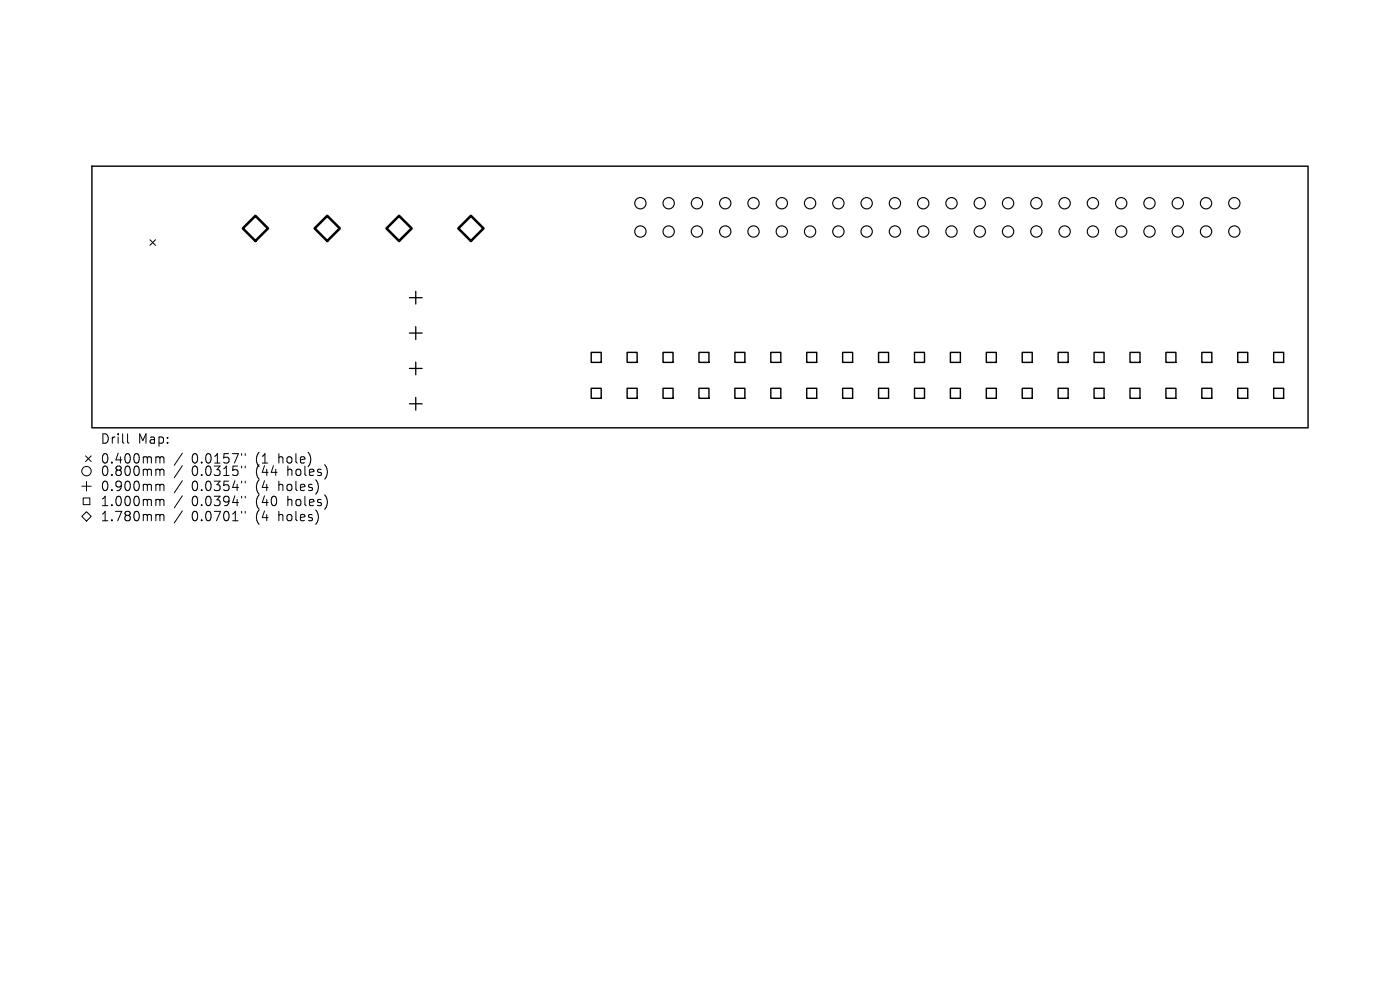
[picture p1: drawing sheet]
<svg xmlns="http://www.w3.org/2000/svg" width="297mm" height="210mm" viewBox="0 0 297 210" stroke-linecap="round" stroke-linejoin="round" font-family="sans-serif">
<defs><g id="words">
<g font-size="2.8">
<text x="21.4" y="94.4">Drill</text>
<text x="29.3" y="94.4">Map:</text>
<text x="21.4" y="98.6">0.400mm</text>
<text x="21.4" y="101.2">0.800mm</text>
<text x="40.6" y="98.6">0.0157&quot;</text>
<text x="40.6" y="101.2">0.0315&quot;</text>
<text x="54.2" y="98.6">(1</text>
<text x="54.2" y="101.2">(44</text>
<text x="59.1" y="98.6">hole)</text>
<text x="61" y="101.2">holes)</text>
<text x="21.4" y="104.4">0.900mm</text>
<text x="21.4" y="107.6">1.000mm</text>
<text x="40.6" y="104.4">0.0354&quot;</text>
<text x="40.6" y="107.6">0.0394&quot;</text>
<text x="54.2" y="104.4">(4</text>
<text x="54.2" y="107.6">(40</text>
<text x="59.1" y="104.4">holes)</text>
<text x="61" y="107.6">holes)</text>
<text x="21.4" y="110.8">1.780mm</text>
<text x="40.6" y="110.8">0.0701&quot;</text>
<text x="54.2" y="110.8">(4</text>
<text x="59.1" y="110.8">holes)</text>
</g>
</g></defs>
<g fill="none" stroke="#000" stroke-width=".3">
<path d="M19.5 35.3h258v55.5h-258zM125.4 74.8h2.1v2.1h-2.1zM133 74.8h2.2v2.1h-2.2zM140.7 74.8h2.1v2.1h-2.1zM148.3 74.8h2.1v2.1h-2.1zM155.9 74.8h2.1v2.1h-2.1zM163.5 74.8h2.1v2.1h-2.1zM171.1 74.8h2.2v2.1h-2.2zM178.8 74.8h2.1v2.1h-2.1zM186.4 74.8h2.1v2.1h-2.1zM194 74.8h2.1v2.1h-2.1zM201.6 74.8h2.1v2.1h-2.1z"/>
<path d="M209.2 74.8h2.2v2.1h-2.2zM216.9 74.8h2.1v2.1h-2.1zM224.5 74.8h2.1v2.1h-2.1zM232.1 74.8h2.1v2.1h-2.1zM239.7 74.8h2.1v2.1h-2.1zM247.3 74.8h2.2v2.1h-2.2zM255 74.8h2.1v2.1h-2.1zM262.6 74.8h2.1v2.1h-2.1zM270.2 74.8h2.1v2.1h-2.1zM125.4 82.4h2.1v2.1h-2.1zM133 82.4h2.2v2.1h-2.2zM140.7 82.4h2.1v2.1h-2.1z"/>
<path d="M148.3 82.4h2.1v2.1h-2.1zM155.9 82.4h2.1v2.1h-2.1zM163.5 82.4h2.1v2.1h-2.1zM171.1 82.4h2.2v2.1h-2.2zM178.8 82.4h2.1v2.1h-2.1zM186.4 82.4h2.1v2.1h-2.1zM194 82.4h2.1v2.1h-2.1zM201.6 82.4h2.1v2.1h-2.1zM209.2 82.4h2.2v2.1h-2.2zM216.9 82.4h2.1v2.1h-2.1zM224.5 82.4h2.1v2.1h-2.1zM232.1 82.4h2.1v2.1h-2.1z"/>
<path d="M239.7 82.4h2.1v2.1h-2.1zM247.3 82.4h2.2v2.1h-2.2zM255 82.4h2.1v2.1h-2.1zM262.6 82.4h2.1v2.1h-2.1zM270.2 82.4h2.1v2.1h-2.1z"/>
</g>
<g fill="none" stroke="#000" stroke-width=".21">
<path d="M31.8 50.9l1.2 1.2M33 50.9l-1.2 1.2M18.2 96.7l1.2 1.2M19.4 96.7l-1.2 1.2M27.1 92v1.7l.3 .3M33.6 96.9l.3 .3M33.6 99.5l.3 .3M33.9 97.2v1M33.9 99.8v1.1M33.9 97.2l.3-.3 .5 .1 .1 1.2M33.9 99.8l.3-.3 .5 .1 .1 1.3M38.7 96.1l-1.7 2.6"/>
<path d="M38.7 98.8l-1.7 2.5M51.3 96.2v.4M51.3 98.9v.3M52 96.2v.4M52 98.9v.3M69.4 99.4v1.4M17.4 109.5l1-1 1 1-1 1zM17.4 103.1h2M17.6 105.6h1.5v1.4h-1.5zM18.4 102.1v2M33.6 102.7l.3 .3M33.6 105.9l.3 .3"/>
<path d="M33.6 109.1l.3 .3M33.9 103v1.1M33.9 106.2v1.1M33.9 109.4v1.1M33.9 103l.3-.3 .5 .1 .1 1.3M33.9 106.2l.3-.3 .5 .1 .1 1.3M33.9 109.4l.3-.3 .5 .1 .1 1.3M38.7 102l-1.7 2.5M38.7 105.2l-1.7 2.5M38.7 108.4l-1.7 2.5M51.3 102.1v.3M51.3 105.3v.3"/>
<path d="M51.3 108.5v.3M52 102.1v.3M52 105.3v.3M52 108.5v.3M67.4 109v1.4M67.4 102.6v1.4M69.4 105.8v1.4"/>
<circle cx="18.4" cy="99.9" r="1"/>
</g>
<g fill="none" stroke="#000" stroke-width=".24">
<circle cx="135.9" cy="49.1" r="1.2"/>
<circle cx="135.9" cy="43.1" r="1.2"/>
<circle cx="141.9" cy="49.1" r="1.2"/>
<circle cx="141.9" cy="43.1" r="1.2"/>
<circle cx="147.9" cy="49.1" r="1.2"/>
<circle cx="147.9" cy="43.1" r="1.2"/>
<circle cx="153.9" cy="49.1" r="1.2"/>
<circle cx="153.9" cy="43.1" r="1.2"/>
<circle cx="159.9" cy="49.1" r="1.2"/>
<circle cx="159.9" cy="43.1" r="1.2"/>
<circle cx="165.9" cy="49.1" r="1.2"/>
<circle cx="165.9" cy="43.1" r="1.2"/>
<circle cx="171.9" cy="49.1" r="1.2"/>
<circle cx="171.9" cy="43.1" r="1.2"/>
<circle cx="177.9" cy="49.1" r="1.2"/>
<circle cx="177.9" cy="43.1" r="1.2"/>
<circle cx="183.9" cy="49.1" r="1.2"/>
<circle cx="183.9" cy="43.1" r="1.2"/>
<circle cx="189.9" cy="49.1" r="1.2"/>
<circle cx="189.9" cy="43.1" r="1.2"/>
<circle cx="195.9" cy="49.1" r="1.2"/>
<circle cx="195.9" cy="43.1" r="1.2"/>
<circle cx="201.9" cy="49.1" r="1.2"/>
<circle cx="201.9" cy="43.1" r="1.2"/>
<circle cx="207.9" cy="49.1" r="1.2"/>
<circle cx="207.9" cy="43.1" r="1.2"/>
<circle cx="213.9" cy="49.1" r="1.2"/>
<circle cx="213.9" cy="43.1" r="1.2"/>
<circle cx="219.9" cy="49.1" r="1.2"/>
<circle cx="219.9" cy="43.1" r="1.2"/>
<circle cx="225.9" cy="49.1" r="1.2"/>
<circle cx="225.9" cy="43.1" r="1.2"/>
<circle cx="231.9" cy="49.1" r="1.2"/>
<circle cx="231.9" cy="43.1" r="1.2"/>
<circle cx="237.9" cy="49.1" r="1.2"/>
<circle cx="237.9" cy="43.1" r="1.2"/>
<circle cx="243.9" cy="49.1" r="1.2"/>
<circle cx="243.9" cy="43.1" r="1.2"/>
<circle cx="249.9" cy="49.1" r="1.2"/>
<circle cx="249.9" cy="43.1" r="1.2"/>
<circle cx="255.9" cy="49.1" r="1.2"/>
<circle cx="255.9" cy="43.1" r="1.2"/>
<circle cx="261.9" cy="49.1" r="1.2"/>
<circle cx="261.9" cy="43.1" r="1.2"/>
</g>
<path d="M86.9 63.2h2.7M86.9 70.7h2.7M86.9 78.2h2.7M88.2 61.8v2.7M88.2 69.3v2.7M88.2 76.8v2.7M86.9 85.7h2.7M88.2 84.3v2.7" fill="none" stroke="#000" stroke-width=".27"/>
<path d="M54.2 45.8l2.7 2.7-2.7 2.6-2.7-2.6zM69.4 45.8l2.7 2.7-2.7 2.6-2.6-2.6zM84.7 45.8l2.6 2.7-2.6 2.6-2.7-2.6zM99.9 45.8l2.7 2.7-2.7 2.6-2.7-2.6z" fill="none" stroke="#000" stroke-width=".53"/>
<use href="#words"/>
</svg>
